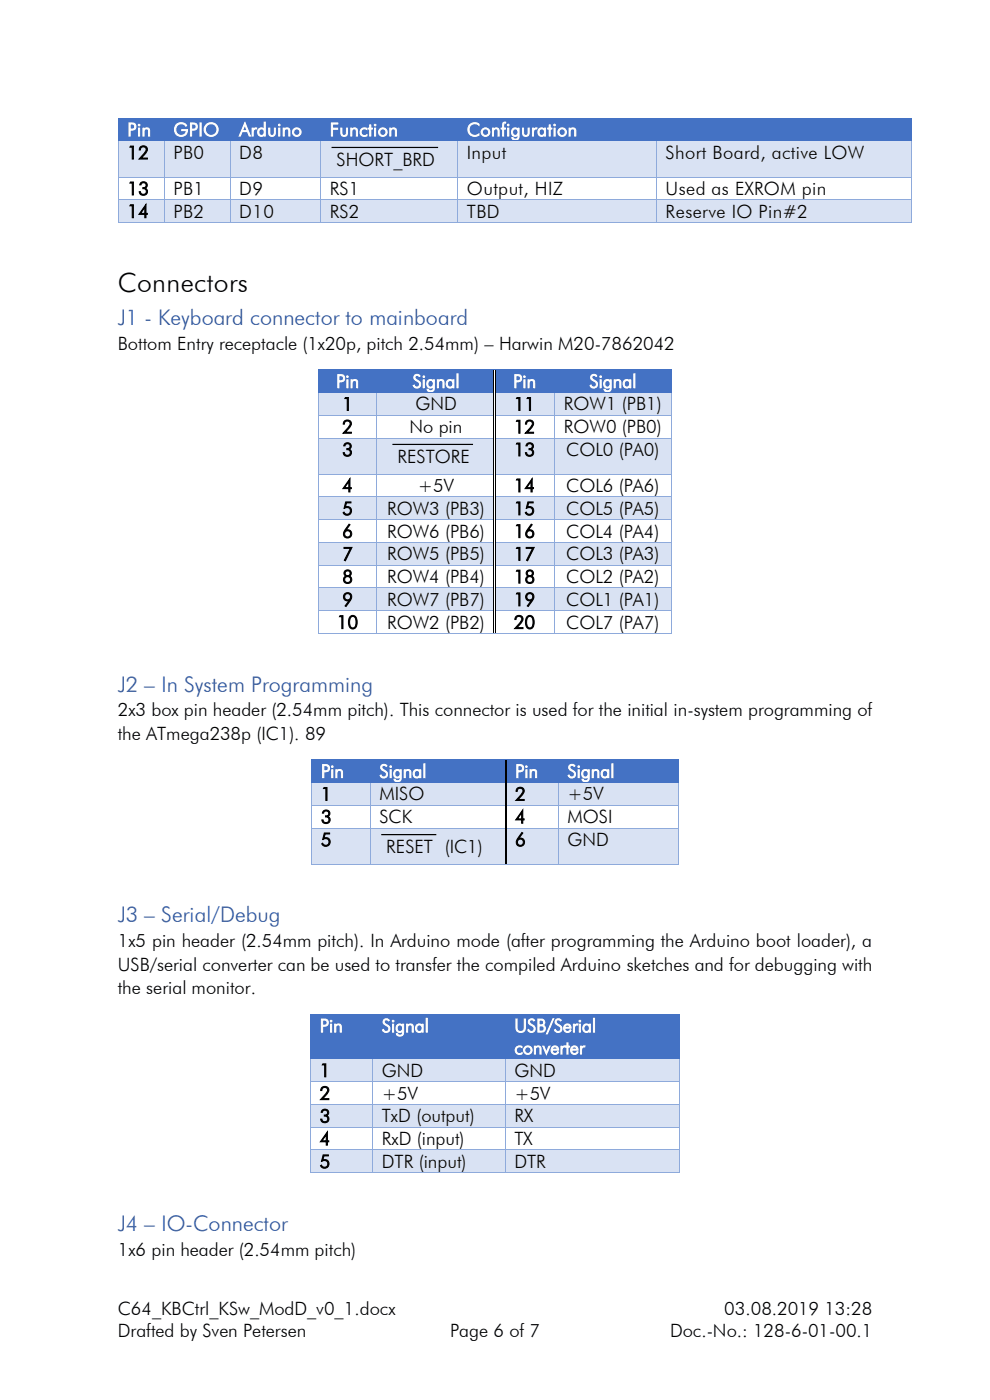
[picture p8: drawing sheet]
<svg xmlns="http://www.w3.org/2000/svg" width="210mm" height="297mm" viewBox="0 0 210 297" stroke-linecap="round" stroke-linejoin="round" font-family="sans-serif">
<defs><g id="words">
<text font-size="5.6" x="25" y="62">Connectors</text>
<g font-size="4.6" fill="#2f5496">
<text x="25" y="69">J1 - Keyboard connector to mainboard</text>
<text x="25" y="146.7">J2 – In System Programming</text>
<text x="25" y="195.6">J3 – Serial/Debug</text>
<text x="25" y="261.1">J4 – IO-Connector</text>
</g>
<g font-size="3.9" fill="#fff">
<text x="27" y="28.9">Pin</text>
<text x="36.8" y="28.9">GPIO</text>
<text x="50.8" y="28.9">Arduino</text>
<text x="70" y="28.9">Function</text>
<text x="99" y="28.9">Configuration</text>
<text x="71.3" y="82.3">Pin</text>
<text x="87.5" y="82.3">Signal</text>
<text x="108.9" y="82.3">Pin</text>
<text x="125" y="82.3">Signal</text>
<text x="68.1" y="165">Pin</text>
<text x="80.5" y="165">Signal</text>
<text x="109.3" y="165">Pin</text>
<text x="120.4" y="165">Signal</text>
<text x="67.8" y="219">Pin</text>
<text x="81" y="219">Signal</text>
<text x="109.1" y="219">USB/Serial</text>
<text x="109.1" y="223.6">converter</text>
</g>
<g font-size="3.9">
<text x="27" y="33.7">12</text>
<text x="36.8" y="33.7">PB0</text>
<text x="50.8" y="33.7">D8</text>
<text x="71.4" y="35.1">SHORT_BRD</text>
<text x="99" y="33.7">Input</text>
<text x="141.2" y="33.7">Short Board, active LOW</text>
<text x="27" y="41.4">13</text>
<text x="36.8" y="41.4">PB1</text>
<text x="50.8" y="41.4">D9</text>
<text x="70" y="41.4">RS1</text>
<text x="99" y="41.4">Output, HIZ</text>
<text x="141.2" y="41.4">Used as EXROM pin</text>
<text x="27" y="46.2">14</text>
<text x="36.8" y="46.2">PB2</text>
<text x="50.8" y="46.2">D10</text>
<text x="70" y="46.2">RS2</text>
<text x="99" y="46.2">TBD</text>
<text x="141.2" y="46.2">Reserve IO Pin#2</text>
<text x="25" y="74.2">Bottom Entry receptacle (1x20p, pitch 2.54mm) – Harwin M20-7862042</text>
<text x="72.6" y="87.1">1</text>
<text x="88.1" y="87.1">GND</text>
<text x="109" y="87.1">11</text>
<text x="119.6" y="87.1">ROW1 (PB1)</text>
<text x="72.6" y="91.9">2</text>
<text x="86.9" y="91.9">No pin</text>
<text x="109" y="91.9">12</text>
<text x="119.6" y="91.9">ROW0 (PB0)</text>
<text x="72.6" y="96.7">3</text>
<text x="84.3" y="98.1">RESTORE</text>
<text x="109" y="96.7">13</text>
<text x="120.1" y="96.7">COL0 (PA0)</text>
<text x="72.6" y="104.4">4</text>
<text x="88.7" y="104.4">+5V</text>
<text x="109" y="104.4">14</text>
<text x="120.1" y="104.4">COL6 (PA6)</text>
<text x="72.6" y="109.2">5</text>
<text x="82.1" y="109.2">ROW3 (PB3)</text>
<text x="109" y="109.2">15</text>
<text x="120.1" y="109.2">COL5 (PA5)</text>
<text x="72.6" y="114.1">6</text>
<text x="72.6" y="118.9">7</text>
<text x="82.1" y="114.1">ROW6 (PB6)</text>
<text x="82.1" y="118.9">ROW5 (PB5)</text>
<text x="109" y="114.1">16</text>
<text x="109" y="118.9">17</text>
<text x="120.1" y="114.1">COL4 (PA4)</text>
<text x="120.1" y="118.9">COL3 (PA3)</text>
<text x="72.6" y="123.7">8</text>
<text x="82.1" y="123.7">ROW4 (PB4)</text>
<text x="109" y="123.7">18</text>
<text x="120.1" y="123.7">COL2 (PA2)</text>
<text x="72.6" y="128.5">9</text>
<text x="82.1" y="128.5">ROW7 (PB7)</text>
<text x="109" y="128.5">19</text>
<text x="120.1" y="128.5">COL1 (PA1)</text>
<text x="71.5" y="133.4">10</text>
<text x="82.1" y="133.4">ROW2 (PB2)</text>
<text x="109" y="133.4">20</text>
<text x="120.1" y="133.4">COL7 (PA7)</text>
<text x="25" y="152">2x3 box pin header (2.54mm pitch). This connector is used for the initial in-system programming of</text>
<text x="25" y="157">the ATmega238p (IC1). 89</text>
<text x="68.1" y="169.8">1</text>
<text x="80.5" y="169.8">MISO</text>
<text x="109.3" y="169.8">2</text>
<text x="120.4" y="169.8">+5V</text>
<text x="68.1" y="174.6">3</text>
<text x="68.1" y="179.5">5</text>
<text x="80.5" y="174.6">SCK</text>
<text x="109.3" y="174.6">4</text>
<text x="109.3" y="179.5">6</text>
<text x="120.4" y="174.6">MOSI</text>
<text x="120.4" y="179.5">GND</text>
<text x="81.9" y="180.9">RESET (IC1)</text>
<text x="25" y="200.9">1x5 pin header (2.54mm pitch). In Arduino mode (after programming the Arduino boot loader), a</text>
<text x="25" y="205.9">USB/serial converter can be used to transfer the compiled Arduino sketches and for debugging with</text>
<text x="25" y="211">the serial monitor.</text>
<text x="67.8" y="228.5">1</text>
<text x="67.8" y="233.3">2</text>
<text x="81" y="228.5">GND</text>
<text x="81" y="233.3">+5V</text>
<text x="109.1" y="228.5">GND</text>
<text x="109.1" y="233.3">+5V</text>
<text x="67.8" y="238.1">3</text>
<text x="81" y="238.1">TxD (output)</text>
<text x="109.1" y="238.1">RX</text>
<text x="67.8" y="242.9">4</text>
<text x="81" y="242.9">RxD (input)</text>
<text x="109.1" y="242.9">TX</text>
<text x="67.8" y="247.8">5</text>
<text x="81" y="247.8">DTR (input)</text>
<text x="109.1" y="247.8">DTR</text>
<text x="25" y="266.4">1x6 pin header (2.54mm pitch)</text>
<text x="25" y="279">C64_KBCtrl_KSw_ModD_v0_1.docx</text>
<text x="153.7" y="279">03.08.2019 13:28</text>
<text x="25" y="283.6">Drafted by Sven Petersen</text>
<text x="95.5" y="283.6">Page 6 of 7</text>
<text x="142.1" y="283.6">Doc.-No.: 128-6-01-00.1</text>
</g>
</g></defs>
<g fill="#4472c4">
<path d="M25.2 25.2h9.7v4.6h-9.7z" fill-rule="evenodd"/>
<path d="M27 25.2h6v4.6h-6z" fill-rule="evenodd"/>
<path d="M34.9 25.2h14v4.6h-14z" fill-rule="evenodd"/>
<path d="M36.8 25.2h10.2v4.6h-10.2z" fill-rule="evenodd"/>
<path d="M48.9 25.2h19.1v4.6h-19.1z" fill-rule="evenodd"/>
<path d="M50.8 25.2h15.3v4.6h-15.3z" fill-rule="evenodd"/>
<path d="M68 25.2h29.1v4.6h-29.1z" fill-rule="evenodd"/>
<path d="M70 25.2h25.2v4.6h-25.2z" fill-rule="evenodd"/>
<path d="M97.1 25.2h42.2v4.6h-42.2z" fill-rule="evenodd"/>
<path d="M99 25.2h38.4v4.6h-38.4z" fill-rule="evenodd"/>
<path d="M139.3 25.2h53.9v4.6h-53.9z" fill-rule="evenodd"/>
<path d="M141.2 25.2h50.2v4.6h-50.2z" fill-rule="evenodd"/>
<path d="M25 25h.2v.1h-.2z" fill-rule="evenodd"/>
<path d="M25 25h.2v.1h-.2z" fill-rule="evenodd"/>
</g>
<path d="M25.2 25.1h9.7" fill="none" stroke="#4472c4" stroke-width=".21"/>
<path d="M34.9 25h.2v.1h-.2z" fill-rule="evenodd" fill="#4472c4"/>
<path d="M35.1 25.1h13.7" fill="none" stroke="#4472c4" stroke-width=".21"/>
<path d="M48.8 25h.2v.1h-.2z" fill-rule="evenodd" fill="#4472c4"/>
<path d="M49 25.1h19" fill="none" stroke="#4472c4" stroke-width=".21"/>
<path d="M68 25h.2v.1h-.2z" fill-rule="evenodd" fill="#4472c4"/>
<path d="M68.2 25.1h28.9" fill="none" stroke="#4472c4" stroke-width=".21"/>
<path d="M97.1 25h.2v.1h-.2z" fill-rule="evenodd" fill="#4472c4"/>
<path d="M97.3 25.1h42" fill="none" stroke="#4472c4" stroke-width=".21"/>
<path d="M139.3 25h.2v.1h-.2z" fill-rule="evenodd" fill="#4472c4"/>
<path d="M139.5 25.1h53.7" fill="none" stroke="#4472c4" stroke-width=".21"/>
<g fill="#4472c4">
<path d="M193.2 25h.2v.1h-.2z" fill-rule="evenodd"/>
<path d="M193.2 25h.2v.1h-.2z" fill-rule="evenodd"/>
</g>
<path d="M25.1 25.1v4.7M193.3 25.1v4.7" fill="none" stroke="#4472c4" stroke-width=".21"/>
<g fill="#d9e2f3">
<path d="M25.2 30h9.6v7.5h-9.6z" fill-rule="evenodd"/>
<path d="M27 30h6v4.7h-6z" fill-rule="evenodd"/>
<path d="M35 30h13.8v7.5h-13.8z" fill-rule="evenodd"/>
<path d="M36.8 30h10.2v4.7h-10.2z" fill-rule="evenodd"/>
<path d="M48.9 30h19.1v7.5h-19.1z" fill-rule="evenodd"/>
<path d="M50.8 30h15.3v4.7h-15.3z" fill-rule="evenodd"/>
<path d="M68.1 30h28.9v7.5h-28.9z" fill-rule="evenodd"/>
<path d="M70 30h25.2v7.5h-25.2z" fill-rule="evenodd"/>
</g>
<path d="M70.3 31.3h22.6" fill="none" stroke="#000" stroke-width=".25"/>
<g fill="#d9e2f3">
<path d="M97.2 30h42v7.5h-42z" fill-rule="evenodd"/>
<path d="M99 30h38.4v4.7h-38.4z" fill-rule="evenodd"/>
<path d="M139.4 30h53.8v7.5h-53.8z" fill-rule="evenodd"/>
<path d="M141.2 30h50.2v4.7h-50.2z" fill-rule="evenodd"/>
</g>
<path d="M25 29.8h.2v.2h-.2z" fill-rule="evenodd" fill="#4472c4"/>
<path d="M25.2 29.9h9.6" fill="none" stroke="#4472c4" stroke-width=".21"/>
<g fill="#4472c4">
<path d="M34.8 29.8h.2v.2h-.2z" fill-rule="evenodd"/>
<path d="M35 29.8h.1v.2h-.1z" fill-rule="evenodd"/>
</g>
<path d="M35.1 29.9h13.6" fill="none" stroke="#4472c4" stroke-width=".21"/>
<g fill="#4472c4">
<path d="M48.7 29.8h.2v.2h-.2z" fill-rule="evenodd"/>
<path d="M48.9 29.8h.2v.2h-.2z" fill-rule="evenodd"/>
</g>
<path d="M49.1 29.9h18.8" fill="none" stroke="#4472c4" stroke-width=".21"/>
<g fill="#4472c4">
<path d="M67.9 29.8h.2v.2h-.2z" fill-rule="evenodd"/>
<path d="M68.1 29.8h.2v.2h-.2z" fill-rule="evenodd"/>
</g>
<path d="M68.3 29.9h28.7" fill="none" stroke="#4472c4" stroke-width=".21"/>
<g fill="#4472c4">
<path d="M97 29.8h.2v.2h-.2z" fill-rule="evenodd"/>
<path d="M97.2 29.8h.1v.2h-.1z" fill-rule="evenodd"/>
</g>
<path d="M97.3 29.9h41.9" fill="none" stroke="#4472c4" stroke-width=".21"/>
<g fill="#4472c4">
<path d="M139.2 29.8h.2v.2h-.2z" fill-rule="evenodd"/>
<path d="M139.4 29.8h.2v.2h-.2z" fill-rule="evenodd"/>
</g>
<path d="M139.6 29.9h53.6" fill="none" stroke="#4472c4" stroke-width=".21"/>
<path d="M193.2 29.8h.2v.2h-.2z" fill-rule="evenodd" fill="#4472c4"/>
<path d="M25.1 30v7.5M34.9 30v7.5M48.8 30v7.5M68 30v7.5M97.1 30v7.5M139.3 30v7.5M193.3 30v7.5" fill="none" stroke="#8eaadb" stroke-width=".21"/>
<path d="M25 37.5h.2v.1h-.2z" fill-rule="evenodd" fill="#8eaadb"/>
<path d="M25.2 37.6h9.6" fill="none" stroke="#8eaadb" stroke-width=".21"/>
<path d="M34.8 37.5h.2v.1h-.2z" fill-rule="evenodd" fill="#8eaadb"/>
<path d="M35 37.6h13.7" fill="none" stroke="#8eaadb" stroke-width=".21"/>
<path d="M48.7 37.5h.2v.1h-.2z" fill-rule="evenodd" fill="#8eaadb"/>
<path d="M48.9 37.6h19" fill="none" stroke="#8eaadb" stroke-width=".21"/>
<path d="M67.9 37.5h.2v.1h-.2z" fill-rule="evenodd" fill="#8eaadb"/>
<path d="M68.1 37.6h28.9" fill="none" stroke="#8eaadb" stroke-width=".21"/>
<path d="M97 37.5h.2v.1h-.2z" fill-rule="evenodd" fill="#8eaadb"/>
<path d="M97.2 37.6h42" fill="none" stroke="#8eaadb" stroke-width=".21"/>
<path d="M139.2 37.5h.2v.1h-.2z" fill-rule="evenodd" fill="#8eaadb"/>
<path d="M139.4 37.6h53.8" fill="none" stroke="#8eaadb" stroke-width=".21"/>
<path d="M193.2 37.5h.2v.1h-.2z" fill-rule="evenodd" fill="#8eaadb"/>
<path d="M25.1 37.6v4.7M34.9 37.6v4.7M48.8 37.6v4.7M68 37.6v4.7M97.1 37.6v4.7M139.3 37.6v4.7M193.3 37.6v4.7" fill="none" stroke="#8eaadb" stroke-width=".21"/>
<g fill="#d9e2f3">
<path d="M25.2 42.5h9.6v4.6h-9.6z" fill-rule="evenodd"/>
<path d="M27 42.5h6v4.6h-6z" fill-rule="evenodd"/>
<path d="M35 42.5h13.8v4.6h-13.8z" fill-rule="evenodd"/>
<path d="M36.8 42.5h10.2v4.6h-10.2z" fill-rule="evenodd"/>
<path d="M48.9 42.5h19.1v4.6h-19.1z" fill-rule="evenodd"/>
<path d="M50.8 42.5h15.3v4.6h-15.3z" fill-rule="evenodd"/>
<path d="M68.1 42.5h28.9v4.6h-28.9z" fill-rule="evenodd"/>
<path d="M70 42.5h25.2v4.6h-25.2z" fill-rule="evenodd"/>
<path d="M97.2 42.5h42v4.6h-42z" fill-rule="evenodd"/>
<path d="M99 42.5h38.4v4.6h-38.4z" fill-rule="evenodd"/>
<path d="M139.4 42.5h53.8v4.6h-53.8z" fill-rule="evenodd"/>
<path d="M141.2 42.5h50.2v4.6h-50.2z" fill-rule="evenodd"/>
</g>
<path d="M25 42.3h.2v.2h-.2z" fill-rule="evenodd" fill="#8eaadb"/>
<path d="M25.2 42.4h9.6" fill="none" stroke="#8eaadb" stroke-width=".21"/>
<path d="M34.8 42.3h.2v.2h-.2z" fill-rule="evenodd" fill="#8eaadb"/>
<path d="M35 42.4h13.7" fill="none" stroke="#8eaadb" stroke-width=".21"/>
<path d="M48.7 42.3h.2v.2h-.2z" fill-rule="evenodd" fill="#8eaadb"/>
<path d="M48.9 42.4h19" fill="none" stroke="#8eaadb" stroke-width=".21"/>
<path d="M67.9 42.3h.2v.2h-.2z" fill-rule="evenodd" fill="#8eaadb"/>
<path d="M68.1 42.4h28.9" fill="none" stroke="#8eaadb" stroke-width=".21"/>
<path d="M97 42.3h.2v.2h-.2z" fill-rule="evenodd" fill="#8eaadb"/>
<path d="M97.2 42.4h42" fill="none" stroke="#8eaadb" stroke-width=".21"/>
<path d="M139.2 42.3h.2v.2h-.2z" fill-rule="evenodd" fill="#8eaadb"/>
<path d="M139.4 42.4h53.8" fill="none" stroke="#8eaadb" stroke-width=".21"/>
<path d="M193.2 42.3h.2v.2h-.2z" fill-rule="evenodd" fill="#8eaadb"/>
<path d="M25.1 42.5v4.6" fill="none" stroke="#8eaadb" stroke-width=".21"/>
<g fill="#8eaadb">
<path d="M25 47.1h.2v.2h-.2z" fill-rule="evenodd"/>
<path d="M25 47.1h.2v.2h-.2z" fill-rule="evenodd"/>
</g>
<path d="M25.2 47.2h9.6M34.9 42.5v4.6" fill="none" stroke="#8eaadb" stroke-width=".21"/>
<path d="M34.8 47.1h.2v.2h-.2z" fill-rule="evenodd" fill="#8eaadb"/>
<path d="M35 47.2h13.7M48.8 42.5v4.6" fill="none" stroke="#8eaadb" stroke-width=".21"/>
<path d="M48.7 47.1h.2v.2h-.2z" fill-rule="evenodd" fill="#8eaadb"/>
<path d="M48.9 47.2h19M68 42.5v4.6" fill="none" stroke="#8eaadb" stroke-width=".21"/>
<path d="M67.9 47.1h.2v.2h-.2z" fill-rule="evenodd" fill="#8eaadb"/>
<path d="M68.1 47.2h28.9M97.1 42.5v4.6" fill="none" stroke="#8eaadb" stroke-width=".21"/>
<path d="M97 47.1h.2v.2h-.2z" fill-rule="evenodd" fill="#8eaadb"/>
<path d="M97.2 47.2h42M139.3 42.5v4.6" fill="none" stroke="#8eaadb" stroke-width=".21"/>
<path d="M139.2 47.1h.2v.2h-.2z" fill-rule="evenodd" fill="#8eaadb"/>
<path d="M139.4 47.2h53.8M193.3 42.5v4.6" fill="none" stroke="#8eaadb" stroke-width=".21"/>
<g fill="#8eaadb">
<path d="M193.2 47.1h.2v.2h-.2z" fill-rule="evenodd"/>
<path d="M193.2 47.1h.2v.2h-.2z" fill-rule="evenodd"/>
</g>
<g fill="#4472c4">
<path d="M67.7 78.5h12.3v4.7h-12.3z" fill-rule="evenodd"/>
<path d="M69.4 78.5h8.7v4.7h-8.7z" fill-rule="evenodd"/>
<path d="M80 78.5h24.7v4.7h-24.7z" fill-rule="evenodd"/>
<path d="M81.9 78.5h21.2v4.7h-21.2z" fill-rule="evenodd"/>
<path d="M105.3 78.5h12.2v4.7h-12.2z" fill-rule="evenodd"/>
<path d="M106.9 78.5h8.7v4.7h-8.7z" fill-rule="evenodd"/>
<path d="M117.5 78.5h24.9v4.7h-24.9z" fill-rule="evenodd"/>
<path d="M119.4 78.5h21.2v4.7h-21.2z" fill-rule="evenodd"/>
<path d="M67.5 78.4h.1v.1h-.1z" fill-rule="evenodd"/>
<path d="M67.5 78.4h.1v.1h-.1z" fill-rule="evenodd"/>
</g>
<path d="M67.6 78.5h12.3" fill="none" stroke="#4472c4" stroke-width=".21"/>
<path d="M79.9 78.4h.2v.1h-.2z" fill-rule="evenodd" fill="#4472c4"/>
<path d="M80.1 78.5h24.6" fill="none" stroke="#4472c4" stroke-width=".21"/>
<path d="M104.7 78.4h.2v.1h-.2z" fill-rule="evenodd" fill="#4472c4"/>
<path d="M104.9 78.5h12.6" fill="none" stroke="#4472c4" stroke-width=".21"/>
<path d="M117.5 78.4h.2v.1h-.2z" fill-rule="evenodd" fill="#4472c4"/>
<path d="M117.7 78.5h24.7" fill="none" stroke="#4472c4" stroke-width=".21"/>
<g fill="#4472c4">
<path d="M142.4 78.4h.2v.1h-.2z" fill-rule="evenodd"/>
<path d="M142.4 78.4h.2v.1h-.2z" fill-rule="evenodd"/>
</g>
<path d="M67.5 78.5v4.7M142.5 78.5v4.7" fill="none" stroke="#4472c4" stroke-width=".21"/>
<path d="M104.8 78.5v4.7M105.1 78.5v4.7" fill="none" stroke="#000" stroke-width=".21"/>
<g fill="#d9e2f3">
<path d="M67.7 83.4h12.2v4.6h-12.2z" fill-rule="evenodd"/>
<path d="M69.4 83.4h8.7v4.6h-8.7z" fill-rule="evenodd"/>
<path d="M80.1 83.4h24.6v4.6h-24.6z" fill-rule="evenodd"/>
<path d="M81.9 83.4h21.2v4.6h-21.2z" fill-rule="evenodd"/>
<path d="M105.3 83.4h12.2v4.6h-12.2z" fill-rule="evenodd"/>
<path d="M106.9 83.4h8.7v4.6h-8.7z" fill-rule="evenodd"/>
<path d="M117.6 83.4h24.8v4.6h-24.8z" fill-rule="evenodd"/>
<path d="M119.4 83.4h21.2v4.6h-21.2z" fill-rule="evenodd"/>
</g>
<path d="M67.5 83.2h.1v.2h-.1z" fill-rule="evenodd" fill="#4472c4"/>
<path d="M67.6 83.3h12.3" fill="none" stroke="#4472c4" stroke-width=".21"/>
<g fill="#4472c4">
<path d="M79.9 83.2h.1v.2h-.1z" fill-rule="evenodd"/>
<path d="M80 83.2h.2v.2h-.2z" fill-rule="evenodd"/>
</g>
<path d="M80.2 83.3h24.5M105.2 83.3h12.3" fill="none" stroke="#4472c4" stroke-width=".21"/>
<g fill="#000">
<path d="M104.7 83.2h.2v.2h-.2z" fill-rule="evenodd"/>
<path d="M105 83.2h.2v.2h-.2z" fill-rule="evenodd"/>
</g>
<g fill="#4472c4">
<path d="M117.5 83.2h.1v.2h-.1z" fill-rule="evenodd"/>
<path d="M117.6 83.2h.2v.2h-.2z" fill-rule="evenodd"/>
</g>
<path d="M117.8 83.3h24.6" fill="none" stroke="#4472c4" stroke-width=".21"/>
<path d="M142.4 83.2h.2v.2h-.2z" fill-rule="evenodd" fill="#4472c4"/>
<path d="M67.5 83.4v4.6M79.9 83.4v4.6M117.5 83.4v4.6M142.5 83.4v4.6" fill="none" stroke="#8eaadb" stroke-width=".21"/>
<path d="M104.8 83.4v4.6M105.1 83.4v4.6" fill="none" stroke="#000" stroke-width=".21"/>
<path d="M67.5 88h.1v.2h-.1z" fill-rule="evenodd" fill="#8eaadb"/>
<path d="M67.6 88.1h12.3" fill="none" stroke="#8eaadb" stroke-width=".21"/>
<path d="M79.9 88h.1v.2h-.1z" fill-rule="evenodd" fill="#8eaadb"/>
<path d="M80 88.1h24.7M105.2 88.1h12.3" fill="none" stroke="#8eaadb" stroke-width=".21"/>
<g fill="#000">
<path d="M104.7 88h.2v.2h-.2z" fill-rule="evenodd"/>
<path d="M105 88h.2v.2h-.2z" fill-rule="evenodd"/>
</g>
<path d="M117.5 88h.1v.2h-.1z" fill-rule="evenodd" fill="#8eaadb"/>
<path d="M117.6 88.1h24.8" fill="none" stroke="#8eaadb" stroke-width=".21"/>
<path d="M142.4 88h.2v.2h-.2z" fill-rule="evenodd" fill="#8eaadb"/>
<path d="M67.5 88.2v4.6M79.9 88.2v4.6M117.5 88.2v4.6M142.5 88.2v4.6" fill="none" stroke="#8eaadb" stroke-width=".21"/>
<path d="M104.8 88.2v4.6M105.1 88.2v4.6" fill="none" stroke="#000" stroke-width=".21"/>
<g fill="#d9e2f3">
<path d="M67.7 93h12.2v7.5h-12.2z" fill-rule="evenodd"/>
<path d="M69.4 93h8.7v4.7h-8.7z" fill-rule="evenodd"/>
<path d="M80.1 93h24.6v7.5h-24.6z" fill-rule="evenodd"/>
<path d="M81.9 93h21.2v7.5h-21.2z" fill-rule="evenodd"/>
</g>
<path d="M83.2 94.3h17.1" fill="none" stroke="#000" stroke-width=".25"/>
<g fill="#d9e2f3">
<path d="M105.3 93h12.2v7.5h-12.2z" fill-rule="evenodd"/>
<path d="M106.9 93h8.7v4.7h-8.7z" fill-rule="evenodd"/>
<path d="M117.6 93h24.8v7.5h-24.8z" fill-rule="evenodd"/>
<path d="M119.4 93h21.2v4.7h-21.2z" fill-rule="evenodd"/>
</g>
<path d="M67.5 92.8h.1v.2h-.1z" fill-rule="evenodd" fill="#8eaadb"/>
<path d="M67.6 92.9h12.3" fill="none" stroke="#8eaadb" stroke-width=".21"/>
<path d="M79.9 92.8h.1v.2h-.1z" fill-rule="evenodd" fill="#8eaadb"/>
<path d="M80 92.9h24.7M105.2 92.9h12.3" fill="none" stroke="#8eaadb" stroke-width=".21"/>
<g fill="#000">
<path d="M104.7 92.8h.2v.2h-.2z" fill-rule="evenodd"/>
<path d="M105 92.8h.2v.2h-.2z" fill-rule="evenodd"/>
</g>
<path d="M117.5 92.8h.1v.2h-.1z" fill-rule="evenodd" fill="#8eaadb"/>
<path d="M117.6 92.9h24.8" fill="none" stroke="#8eaadb" stroke-width=".21"/>
<path d="M142.4 92.8h.2v.2h-.2z" fill-rule="evenodd" fill="#8eaadb"/>
<path d="M67.5 93v7.5M79.9 93v7.5M117.5 93v7.5M142.5 93v7.5" fill="none" stroke="#8eaadb" stroke-width=".21"/>
<path d="M104.8 93v7.5M105.1 93v7.5" fill="none" stroke="#000" stroke-width=".21"/>
<path d="M67.5 100.5h.1v.1h-.1z" fill-rule="evenodd" fill="#8eaadb"/>
<path d="M67.6 100.6h12.3" fill="none" stroke="#8eaadb" stroke-width=".21"/>
<path d="M79.9 100.5h.1v.1h-.1z" fill-rule="evenodd" fill="#8eaadb"/>
<path d="M80 100.6h24.7M105.2 100.6h12.3" fill="none" stroke="#8eaadb" stroke-width=".21"/>
<g fill="#000">
<path d="M104.7 100.5h.2v.1h-.2z" fill-rule="evenodd"/>
<path d="M105 100.5h.2v.1h-.2z" fill-rule="evenodd"/>
</g>
<path d="M117.5 100.5h.1v.1h-.1z" fill-rule="evenodd" fill="#8eaadb"/>
<path d="M117.6 100.6h24.8" fill="none" stroke="#8eaadb" stroke-width=".21"/>
<path d="M142.4 100.5h.2v.1h-.2z" fill-rule="evenodd" fill="#8eaadb"/>
<path d="M67.5 100.6v4.7M79.9 100.6v4.7M117.5 100.6v4.7M142.5 100.6v4.7" fill="none" stroke="#8eaadb" stroke-width=".21"/>
<path d="M104.8 100.6v4.7M105.1 100.6v4.7" fill="none" stroke="#000" stroke-width=".21"/>
<g fill="#d9e2f3">
<path d="M67.7 105.5h12.2v4.7h-12.2z" fill-rule="evenodd"/>
<path d="M69.4 105.5h8.7v4.7h-8.7z" fill-rule="evenodd"/>
<path d="M80.1 105.5h24.6v4.7h-24.6z" fill-rule="evenodd"/>
<path d="M81.9 105.5h21.2v4.7h-21.2z" fill-rule="evenodd"/>
<path d="M105.3 105.5h12.2v4.7h-12.2z" fill-rule="evenodd"/>
<path d="M106.9 105.5h8.7v4.7h-8.7z" fill-rule="evenodd"/>
<path d="M117.6 105.5h24.8v4.7h-24.8z" fill-rule="evenodd"/>
<path d="M119.4 105.5h21.2v4.7h-21.2z" fill-rule="evenodd"/>
</g>
<path d="M67.5 105.3h.1v.2h-.1z" fill-rule="evenodd" fill="#8eaadb"/>
<path d="M67.6 105.4h12.3" fill="none" stroke="#8eaadb" stroke-width=".21"/>
<path d="M79.9 105.3h.1v.2h-.1z" fill-rule="evenodd" fill="#8eaadb"/>
<path d="M80 105.4h24.7M105.2 105.4h12.3" fill="none" stroke="#8eaadb" stroke-width=".21"/>
<g fill="#000">
<path d="M104.7 105.3h.2v.2h-.2z" fill-rule="evenodd"/>
<path d="M105 105.3h.2v.2h-.2z" fill-rule="evenodd"/>
</g>
<path d="M117.5 105.3h.1v.2h-.1z" fill-rule="evenodd" fill="#8eaadb"/>
<path d="M117.6 105.4h24.8" fill="none" stroke="#8eaadb" stroke-width=".21"/>
<path d="M142.4 105.3h.2v.2h-.2z" fill-rule="evenodd" fill="#8eaadb"/>
<path d="M67.5 105.5v4.7M79.9 105.5v4.7M117.5 105.5v4.7M142.5 105.5v4.7" fill="none" stroke="#8eaadb" stroke-width=".21"/>
<path d="M104.8 105.5v4.7M105.1 105.5v4.7" fill="none" stroke="#000" stroke-width=".21"/>
<path d="M67.5 110.2h.1v.1h-.1z" fill-rule="evenodd" fill="#8eaadb"/>
<path d="M67.6 110.3h12.3" fill="none" stroke="#8eaadb" stroke-width=".21"/>
<path d="M79.9 110.2h.1v.1h-.1z" fill-rule="evenodd" fill="#8eaadb"/>
<path d="M80 110.3h24.7M105.2 110.3h12.3" fill="none" stroke="#8eaadb" stroke-width=".21"/>
<g fill="#000">
<path d="M104.7 110.2h.2v.1h-.2z" fill-rule="evenodd"/>
<path d="M105 110.2h.2v.1h-.2z" fill-rule="evenodd"/>
</g>
<path d="M117.5 110.2h.1v.1h-.1z" fill-rule="evenodd" fill="#8eaadb"/>
<path d="M117.6 110.3h24.8" fill="none" stroke="#8eaadb" stroke-width=".21"/>
<path d="M142.4 110.2h.2v.1h-.2z" fill-rule="evenodd" fill="#8eaadb"/>
<path d="M67.5 110.3v4.7M79.9 110.3v4.7M117.5 110.3v4.7M142.5 110.3v4.7" fill="none" stroke="#8eaadb" stroke-width=".21"/>
<path d="M104.8 110.3v4.7M105.1 110.3v4.7" fill="none" stroke="#000" stroke-width=".21"/>
<g fill="#d9e2f3">
<path d="M67.7 115.2h12.2v4.6h-12.2z" fill-rule="evenodd"/>
<path d="M69.4 115.2h8.7v4.6h-8.7z" fill-rule="evenodd"/>
<path d="M80.1 115.2h24.6v4.6h-24.6z" fill-rule="evenodd"/>
<path d="M81.9 115.2h21.2v4.6h-21.2z" fill-rule="evenodd"/>
<path d="M105.3 115.2h12.2v4.6h-12.2z" fill-rule="evenodd"/>
<path d="M106.9 115.2h8.7v4.6h-8.7z" fill-rule="evenodd"/>
<path d="M117.6 115.2h24.8v4.6h-24.8z" fill-rule="evenodd"/>
<path d="M119.4 115.2h21.2v4.6h-21.2z" fill-rule="evenodd"/>
</g>
<path d="M67.5 115h.1v.2h-.1z" fill-rule="evenodd" fill="#8eaadb"/>
<path d="M67.6 115.1h12.3" fill="none" stroke="#8eaadb" stroke-width=".21"/>
<path d="M79.9 115h.1v.2h-.1z" fill-rule="evenodd" fill="#8eaadb"/>
<path d="M80 115.1h24.7M105.2 115.1h12.3" fill="none" stroke="#8eaadb" stroke-width=".21"/>
<g fill="#000">
<path d="M104.7 115h.2v.2h-.2z" fill-rule="evenodd"/>
<path d="M105 115h.2v.2h-.2z" fill-rule="evenodd"/>
</g>
<path d="M117.5 115h.1v.2h-.1z" fill-rule="evenodd" fill="#8eaadb"/>
<path d="M117.6 115.1h24.8" fill="none" stroke="#8eaadb" stroke-width=".21"/>
<path d="M142.4 115h.2v.2h-.2z" fill-rule="evenodd" fill="#8eaadb"/>
<path d="M67.5 115.2v4.6M79.9 115.2v4.6M117.5 115.2v4.6M142.5 115.2v4.6" fill="none" stroke="#8eaadb" stroke-width=".21"/>
<path d="M104.8 115.2v4.6M105.1 115.2v4.6" fill="none" stroke="#000" stroke-width=".21"/>
<path d="M67.5 119.8h.1v.2h-.1z" fill-rule="evenodd" fill="#8eaadb"/>
<path d="M67.6 119.9h12.3" fill="none" stroke="#8eaadb" stroke-width=".21"/>
<path d="M79.9 119.8h.1v.2h-.1z" fill-rule="evenodd" fill="#8eaadb"/>
<path d="M80 119.9h24.7M105.2 119.9h12.3" fill="none" stroke="#8eaadb" stroke-width=".21"/>
<g fill="#000">
<path d="M104.7 119.8h.2v.2h-.2z" fill-rule="evenodd"/>
<path d="M105 119.8h.2v.2h-.2z" fill-rule="evenodd"/>
</g>
<path d="M117.5 119.8h.1v.2h-.1z" fill-rule="evenodd" fill="#8eaadb"/>
<path d="M117.6 119.9h24.8" fill="none" stroke="#8eaadb" stroke-width=".21"/>
<path d="M142.4 119.8h.2v.2h-.2z" fill-rule="evenodd" fill="#8eaadb"/>
<path d="M67.5 120v4.6M79.9 120v4.6M117.5 120v4.6M142.5 120v4.6" fill="none" stroke="#8eaadb" stroke-width=".21"/>
<path d="M104.8 120v4.6M105.1 120v4.6" fill="none" stroke="#000" stroke-width=".21"/>
<g fill="#d9e2f3">
<path d="M67.7 124.8h12.2v4.7h-12.2z" fill-rule="evenodd"/>
<path d="M69.4 124.8h8.7v4.7h-8.7z" fill-rule="evenodd"/>
<path d="M80.1 124.8h24.6v4.7h-24.6z" fill-rule="evenodd"/>
<path d="M81.9 124.8h21.2v4.7h-21.2z" fill-rule="evenodd"/>
<path d="M105.3 124.8h12.2v4.7h-12.2z" fill-rule="evenodd"/>
<path d="M106.9 124.8h8.7v4.7h-8.7z" fill-rule="evenodd"/>
<path d="M117.6 124.8h24.8v4.7h-24.8z" fill-rule="evenodd"/>
<path d="M119.4 124.8h21.2v4.7h-21.2z" fill-rule="evenodd"/>
</g>
<path d="M67.5 124.6h.1v.2h-.1z" fill-rule="evenodd" fill="#8eaadb"/>
<path d="M67.6 124.7h12.3" fill="none" stroke="#8eaadb" stroke-width=".21"/>
<path d="M79.9 124.6h.1v.2h-.1z" fill-rule="evenodd" fill="#8eaadb"/>
<path d="M80 124.7h24.7M105.2 124.7h12.3" fill="none" stroke="#8eaadb" stroke-width=".21"/>
<g fill="#000">
<path d="M104.7 124.6h.2v.2h-.2z" fill-rule="evenodd"/>
<path d="M105 124.6h.2v.2h-.2z" fill-rule="evenodd"/>
</g>
<path d="M117.5 124.6h.1v.2h-.1z" fill-rule="evenodd" fill="#8eaadb"/>
<path d="M117.6 124.7h24.8" fill="none" stroke="#8eaadb" stroke-width=".21"/>
<path d="M142.4 124.6h.2v.2h-.2z" fill-rule="evenodd" fill="#8eaadb"/>
<path d="M67.5 124.8v4.7M79.9 124.8v4.7M117.5 124.8v4.7M142.5 124.8v4.7" fill="none" stroke="#8eaadb" stroke-width=".21"/>
<path d="M104.8 124.8v4.7M105.1 124.8v4.7" fill="none" stroke="#000" stroke-width=".21"/>
<path d="M67.5 129.5h.1v.1h-.1z" fill-rule="evenodd" fill="#8eaadb"/>
<path d="M67.6 129.6h12.3" fill="none" stroke="#8eaadb" stroke-width=".21"/>
<path d="M79.9 129.5h.1v.1h-.1z" fill-rule="evenodd" fill="#8eaadb"/>
<path d="M80 129.6h24.7M105.2 129.6h12.3" fill="none" stroke="#8eaadb" stroke-width=".21"/>
<g fill="#000">
<path d="M104.7 129.5h.2v.1h-.2z" fill-rule="evenodd"/>
<path d="M105 129.5h.2v.1h-.2z" fill-rule="evenodd"/>
</g>
<path d="M117.5 129.5h.1v.1h-.1z" fill-rule="evenodd" fill="#8eaadb"/>
<path d="M117.6 129.6h24.8" fill="none" stroke="#8eaadb" stroke-width=".21"/>
<path d="M142.4 129.5h.2v.1h-.2z" fill-rule="evenodd" fill="#8eaadb"/>
<path d="M67.5 129.6v4.7" fill="none" stroke="#8eaadb" stroke-width=".21"/>
<g fill="#8eaadb">
<path d="M67.5 134.3h.1v.2h-.1z" fill-rule="evenodd"/>
<path d="M67.5 134.3h.1v.2h-.1z" fill-rule="evenodd"/>
</g>
<path d="M67.6 134.4h12.3M79.9 129.6v4.7" fill="none" stroke="#8eaadb" stroke-width=".21"/>
<path d="M79.9 134.3h.1v.2h-.1z" fill-rule="evenodd" fill="#8eaadb"/>
<path d="M80 134.4h24.7" fill="none" stroke="#8eaadb" stroke-width=".21"/>
<path d="M104.8 129.6v4.7M105.1 129.6v4.7" fill="none" stroke="#000" stroke-width=".21"/>
<path d="M104.7 134.3h.2v.2h-.2z" fill-rule="evenodd" fill="#8eaadb"/>
<path d="M104.9 134.4h12.6M117.5 129.6v4.7" fill="none" stroke="#8eaadb" stroke-width=".21"/>
<path d="M117.5 134.3h.1v.2h-.1z" fill-rule="evenodd" fill="#8eaadb"/>
<path d="M117.6 134.4h24.8M142.5 129.6v4.7" fill="none" stroke="#8eaadb" stroke-width=".21"/>
<g fill="#8eaadb">
<path d="M142.4 134.3h.2v.2h-.2z" fill-rule="evenodd"/>
<path d="M142.4 134.3h.2v.2h-.2z" fill-rule="evenodd"/>
</g>
<g fill="#4472c4">
<path d="M66.3 161.3h12.3v4.6h-12.3z" fill-rule="evenodd"/>
<path d="M68.1 161.3h8.6v4.6h-8.6z" fill-rule="evenodd"/>
<path d="M78.6 161.3h28.5v4.6h-28.5z" fill-rule="evenodd"/>
<path d="M80.5 161.3h25v4.6h-25z" fill-rule="evenodd"/>
<path d="M107.6 161.3h10.9v4.6h-10.9z" fill-rule="evenodd"/>
<path d="M109.3 161.3h7.3v4.6h-7.3z" fill-rule="evenodd"/>
<path d="M118.5 161.3h25.3v4.6h-25.3z" fill-rule="evenodd"/>
<path d="M120.4 161.3h21.6v4.6h-21.6z" fill-rule="evenodd"/>
<path d="M66.1 161.1h.2v.2h-.2z" fill-rule="evenodd"/>
<path d="M66.1 161.1h.2v.2h-.2z" fill-rule="evenodd"/>
</g>
<path d="M66.3 161.2h12.3" fill="none" stroke="#4472c4" stroke-width=".21"/>
<path d="M78.6 161.1h.2v.2h-.2z" fill-rule="evenodd" fill="#4472c4"/>
<path d="M78.8 161.2h28.3" fill="none" stroke="#4472c4" stroke-width=".21"/>
<path d="M107.1 161.1h.2v.2h-.2z" fill-rule="evenodd" fill="#4472c4"/>
<path d="M107.3 161.2h11.2" fill="none" stroke="#4472c4" stroke-width=".21"/>
<path d="M118.5 161.1h.2v.2h-.2z" fill-rule="evenodd" fill="#4472c4"/>
<path d="M118.7 161.2h25.1" fill="none" stroke="#4472c4" stroke-width=".21"/>
<g fill="#4472c4">
<path d="M143.8 161.1h.2v.2h-.2z" fill-rule="evenodd"/>
<path d="M143.8 161.1h.2v.2h-.2z" fill-rule="evenodd"/>
</g>
<path d="M66.2 161.3v4.6M143.9 161.3v4.6" fill="none" stroke="#4472c4" stroke-width=".21"/>
<path d="M107.2 161.3v4.6M107.5 161.3v4.6" fill="none" stroke="#000" stroke-width=".21"/>
<g fill="#d9e2f3">
<path d="M66.3 166.1h12.2v4.7h-12.2z" fill-rule="evenodd"/>
<path d="M68.1 166.1h8.6v4.7h-8.6z" fill-rule="evenodd"/>
<path d="M78.7 166.1h28.4v4.7h-28.4z" fill-rule="evenodd"/>
<path d="M80.5 166.1h25v4.7h-25z" fill-rule="evenodd"/>
<path d="M107.6 166.1h10.8v4.7h-10.8z" fill-rule="evenodd"/>
<path d="M109.3 166.1h7.3v4.7h-7.3z" fill-rule="evenodd"/>
<path d="M118.6 166.1h25.2v4.7h-25.2z" fill-rule="evenodd"/>
<path d="M120.4 166.1h21.6v4.7h-21.6z" fill-rule="evenodd"/>
</g>
<path d="M66.1 165.9h.2v.2h-.2z" fill-rule="evenodd" fill="#4472c4"/>
<path d="M66.3 166h12.2" fill="none" stroke="#4472c4" stroke-width=".21"/>
<g fill="#4472c4">
<path d="M78.5 165.9h.2v.2h-.2z" fill-rule="evenodd"/>
<path d="M78.7 165.9h.1v.2h-.1z" fill-rule="evenodd"/>
</g>
<path d="M78.8 166h28.3M107.6 166h10.8" fill="none" stroke="#4472c4" stroke-width=".21"/>
<g fill="#000">
<path d="M107.1 165.9h.2v.2h-.2z" fill-rule="evenodd"/>
<path d="M107.5 165.9h.1v.2h-.1z" fill-rule="evenodd"/>
</g>
<g fill="#4472c4">
<path d="M118.4 165.9h.2v.2h-.2z" fill-rule="evenodd"/>
<path d="M118.6 165.9h.2v.2h-.2z" fill-rule="evenodd"/>
</g>
<path d="M118.8 166h25" fill="none" stroke="#4472c4" stroke-width=".21"/>
<path d="M143.8 165.9h.2v.2h-.2z" fill-rule="evenodd" fill="#4472c4"/>
<path d="M66.2 166.1v4.7M78.6 166.1v4.7M118.5 166.1v4.7M143.9 166.1v4.7" fill="none" stroke="#8eaadb" stroke-width=".21"/>
<path d="M107.2 166.1v4.7M107.5 166.1v4.7" fill="none" stroke="#000" stroke-width=".21"/>
<path d="M66.1 170.8h.2v.1h-.2z" fill-rule="evenodd" fill="#8eaadb"/>
<path d="M66.3 170.8h12.2" fill="none" stroke="#8eaadb" stroke-width=".21"/>
<path d="M78.5 170.8h.2v.1h-.2z" fill-rule="evenodd" fill="#8eaadb"/>
<path d="M78.7 170.8h28.4M107.6 170.8h10.8" fill="none" stroke="#8eaadb" stroke-width=".21"/>
<g fill="#000">
<path d="M107.1 170.8h.2v.1h-.2z" fill-rule="evenodd"/>
<path d="M107.5 170.8h.1v.1h-.1z" fill-rule="evenodd"/>
</g>
<path d="M118.4 170.8h.2v.1h-.2z" fill-rule="evenodd" fill="#8eaadb"/>
<path d="M118.6 170.8h25.2" fill="none" stroke="#8eaadb" stroke-width=".21"/>
<path d="M143.8 170.8h.2v.1h-.2z" fill-rule="evenodd" fill="#8eaadb"/>
<path d="M66.2 170.9v4.7M78.6 170.9v4.7M118.5 170.9v4.7M143.9 170.9v4.7" fill="none" stroke="#8eaadb" stroke-width=".21"/>
<path d="M107.2 170.9v4.7M107.5 170.9v4.7" fill="none" stroke="#000" stroke-width=".21"/>
<g fill="#d9e2f3">
<path d="M66.3 175.8h12.2v7.4h-12.2z" fill-rule="evenodd"/>
<path d="M68.1 175.8h8.6v4.6h-8.6z" fill-rule="evenodd"/>
<path d="M78.7 175.8h28.4v7.4h-28.4z" fill-rule="evenodd"/>
<path d="M80.5 175.8h25v7.4h-25z" fill-rule="evenodd"/>
</g>
<path d="M80.9 177.1h11.7" fill="none" stroke="#000" stroke-width=".25"/>
<g fill="#d9e2f3">
<path d="M107.6 175.8h10.8v7.4h-10.8z" fill-rule="evenodd"/>
<path d="M109.3 175.8h7.3v4.6h-7.3z" fill-rule="evenodd"/>
<path d="M118.6 175.8h25.2v7.4h-25.2z" fill-rule="evenodd"/>
<path d="M120.4 175.8h21.6v4.6h-21.6z" fill-rule="evenodd"/>
</g>
<path d="M66.1 175.6h.2v.2h-.2z" fill-rule="evenodd" fill="#8eaadb"/>
<path d="M66.3 175.7h12.2" fill="none" stroke="#8eaadb" stroke-width=".21"/>
<path d="M78.5 175.6h.2v.2h-.2z" fill-rule="evenodd" fill="#8eaadb"/>
<path d="M78.7 175.7h28.4M107.6 175.7h10.8" fill="none" stroke="#8eaadb" stroke-width=".21"/>
<g fill="#000">
<path d="M107.1 175.6h.2v.2h-.2z" fill-rule="evenodd"/>
<path d="M107.5 175.6h.1v.2h-.1z" fill-rule="evenodd"/>
</g>
<path d="M118.4 175.6h.2v.2h-.2z" fill-rule="evenodd" fill="#8eaadb"/>
<path d="M118.6 175.7h25.2" fill="none" stroke="#8eaadb" stroke-width=".21"/>
<path d="M143.8 175.6h.2v.2h-.2z" fill-rule="evenodd" fill="#8eaadb"/>
<path d="M66.2 175.7v7.5" fill="none" stroke="#8eaadb" stroke-width=".21"/>
<g fill="#8eaadb">
<path d="M66.1 183.2h.2v.2h-.2z" fill-rule="evenodd"/>
<path d="M66.1 183.2h.2v.2h-.2z" fill-rule="evenodd"/>
</g>
<path d="M78.6 175.7v7.5M66.3 183.3h12.2" fill="none" stroke="#8eaadb" stroke-width=".21"/>
<path d="M78.5 183.2h.2v.2h-.2z" fill-rule="evenodd" fill="#8eaadb"/>
<path d="M78.7 183.3h28.4" fill="none" stroke="#8eaadb" stroke-width=".21"/>
<path d="M107.2 175.7v7.5M107.5 175.7v7.5" fill="none" stroke="#000" stroke-width=".21"/>
<path d="M107.1 183.2h.2v.2h-.2z" fill-rule="evenodd" fill="#8eaadb"/>
<path d="M118.5 175.7v7.5M107.3 183.3h11.1" fill="none" stroke="#8eaadb" stroke-width=".21"/>
<path d="M118.4 183.2h.2v.2h-.2z" fill-rule="evenodd" fill="#8eaadb"/>
<path d="M143.9 175.7v7.5M118.6 183.3h25.2" fill="none" stroke="#8eaadb" stroke-width=".21"/>
<g fill="#8eaadb">
<path d="M143.8 183.2h.2v.2h-.2z" fill-rule="evenodd"/>
<path d="M143.8 183.2h.2v.2h-.2z" fill-rule="evenodd"/>
</g>
<g fill="#4472c4">
<path d="M66 215.2h13.1v9.4h-13.1z" fill-rule="evenodd"/>
<path d="M67.8 215.2h9.4v4.7h-9.4z" fill-rule="evenodd"/>
<path d="M79.1 215.2h28.1v9.4h-28.1z" fill-rule="evenodd"/>
<path d="M81 215.2h24.3v4.7h-24.3z" fill-rule="evenodd"/>
<path d="M107.2 215.2h36.8v9.4h-36.8z" fill-rule="evenodd"/>
<path d="M109.1 215.2h33.1v4.7h-33.1z" fill-rule="evenodd"/>
<path d="M109.1 219.9h33.1v4.7h-33.1z" fill-rule="evenodd"/>
<path d="M65.8 215.1h.2v.1h-.2z" fill-rule="evenodd"/>
<path d="M65.8 215.1h.2v.1h-.2z" fill-rule="evenodd"/>
</g>
<path d="M66 215.2h13.1" fill="none" stroke="#4472c4" stroke-width=".21"/>
<path d="M79.1 215.1h.2v.1h-.2z" fill-rule="evenodd" fill="#4472c4"/>
<path d="M79.3 215.2h27.9" fill="none" stroke="#4472c4" stroke-width=".21"/>
<path d="M107.2 215.1h.2v.1h-.2z" fill-rule="evenodd" fill="#4472c4"/>
<path d="M107.4 215.2h36.6" fill="none" stroke="#4472c4" stroke-width=".21"/>
<g fill="#4472c4">
<path d="M144 215.1h.2v.1h-.2z" fill-rule="evenodd"/>
<path d="M144 215.1h.2v.1h-.2z" fill-rule="evenodd"/>
</g>
<path d="M65.9 215.2v9.4M144.1 215.2v9.4" fill="none" stroke="#4472c4" stroke-width=".21"/>
<g fill="#d9e2f3">
<path d="M66 224.7h13v4.7h-13z" fill-rule="evenodd"/>
<path d="M67.8 224.7h9.4v4.7h-9.4z" fill-rule="evenodd"/>
<path d="M79.2 224.7h27.9v4.7h-27.9z" fill-rule="evenodd"/>
<path d="M81 224.7h24.3v4.7h-24.3z" fill-rule="evenodd"/>
<path d="M107.3 224.7h36.7v4.7h-36.7z" fill-rule="evenodd"/>
<path d="M109.1 224.7h33.1v4.7h-33.1z" fill-rule="evenodd"/>
</g>
<path d="M65.8 224.6h.2v.1h-.2z" fill-rule="evenodd" fill="#4472c4"/>
<path d="M66 224.6h13" fill="none" stroke="#4472c4" stroke-width=".21"/>
<g fill="#4472c4">
<path d="M79 224.6h.2v.1h-.2z" fill-rule="evenodd"/>
<path d="M79.2 224.6h.2v.1h-.2z" fill-rule="evenodd"/>
</g>
<path d="M79.4 224.6h27.7" fill="none" stroke="#4472c4" stroke-width=".21"/>
<g fill="#4472c4">
<path d="M107.1 224.6h.2v.1h-.2z" fill-rule="evenodd"/>
<path d="M107.3 224.6h.2v.1h-.2z" fill-rule="evenodd"/>
</g>
<path d="M107.5 224.6h36.5" fill="none" stroke="#4472c4" stroke-width=".21"/>
<path d="M144 224.6h.2v.1h-.2z" fill-rule="evenodd" fill="#4472c4"/>
<path d="M65.9 224.7v4.7M79.1 224.7v4.7M107.2 224.7v4.7M144.1 224.7v4.7" fill="none" stroke="#8eaadb" stroke-width=".21"/>
<path d="M65.8 229.4h.2v.2h-.2z" fill-rule="evenodd" fill="#8eaadb"/>
<path d="M66 229.5h13" fill="none" stroke="#8eaadb" stroke-width=".21"/>
<path d="M79 229.4h.2v.2h-.2z" fill-rule="evenodd" fill="#8eaadb"/>
<path d="M79.2 229.5h27.9" fill="none" stroke="#8eaadb" stroke-width=".21"/>
<path d="M107.1 229.4h.2v.2h-.2z" fill-rule="evenodd" fill="#8eaadb"/>
<path d="M107.3 229.5h36.7" fill="none" stroke="#8eaadb" stroke-width=".21"/>
<path d="M144 229.4h.2v.2h-.2z" fill-rule="evenodd" fill="#8eaadb"/>
<path d="M65.9 229.6v4.6M79.1 229.6v4.6M107.2 229.6v4.6M144.1 229.6v4.6" fill="none" stroke="#8eaadb" stroke-width=".21"/>
<g fill="#d9e2f3">
<path d="M66 234.4h13v4.6h-13z" fill-rule="evenodd"/>
<path d="M67.8 234.4h9.4v4.6h-9.4z" fill-rule="evenodd"/>
<path d="M79.2 234.4h27.9v4.6h-27.9z" fill-rule="evenodd"/>
<path d="M81 234.4h24.3v4.6h-24.3z" fill-rule="evenodd"/>
<path d="M107.3 234.4h36.7v4.6h-36.7z" fill-rule="evenodd"/>
<path d="M109.1 234.4h33.1v4.6h-33.1z" fill-rule="evenodd"/>
</g>
<path d="M65.8 234.2h.2v.2h-.2z" fill-rule="evenodd" fill="#8eaadb"/>
<path d="M66 234.3h13" fill="none" stroke="#8eaadb" stroke-width=".21"/>
<path d="M79 234.2h.2v.2h-.2z" fill-rule="evenodd" fill="#8eaadb"/>
<path d="M79.2 234.3h27.9" fill="none" stroke="#8eaadb" stroke-width=".21"/>
<path d="M107.1 234.2h.2v.2h-.2z" fill-rule="evenodd" fill="#8eaadb"/>
<path d="M107.3 234.3h36.7" fill="none" stroke="#8eaadb" stroke-width=".21"/>
<path d="M144 234.2h.2v.2h-.2z" fill-rule="evenodd" fill="#8eaadb"/>
<path d="M65.9 234.4v4.6M79.1 234.4v4.6M107.2 234.4v4.6M144.1 234.4v4.6" fill="none" stroke="#8eaadb" stroke-width=".21"/>
<path d="M65.8 239h.2v.2h-.2z" fill-rule="evenodd" fill="#8eaadb"/>
<path d="M66 239.1h13" fill="none" stroke="#8eaadb" stroke-width=".21"/>
<path d="M79 239h.2v.2h-.2z" fill-rule="evenodd" fill="#8eaadb"/>
<path d="M79.2 239.1h27.9" fill="none" stroke="#8eaadb" stroke-width=".21"/>
<path d="M107.1 239h.2v.2h-.2z" fill-rule="evenodd" fill="#8eaadb"/>
<path d="M107.3 239.1h36.7" fill="none" stroke="#8eaadb" stroke-width=".21"/>
<path d="M144 239h.2v.2h-.2z" fill-rule="evenodd" fill="#8eaadb"/>
<path d="M65.9 239.2v4.7M79.1 239.2v4.7M107.2 239.2v4.7M144.1 239.2v4.7" fill="none" stroke="#8eaadb" stroke-width=".21"/>
<g fill="#d9e2f3">
<path d="M66 244h13v4.7h-13z" fill-rule="evenodd"/>
<path d="M67.8 244h9.4v4.7h-9.4z" fill-rule="evenodd"/>
<path d="M79.2 244h27.9v4.7h-27.9z" fill-rule="evenodd"/>
<path d="M81 244h24.3v4.7h-24.3z" fill-rule="evenodd"/>
<path d="M107.3 244h36.7v4.7h-36.7z" fill-rule="evenodd"/>
<path d="M109.1 244h33.1v4.7h-33.1z" fill-rule="evenodd"/>
</g>
<path d="M65.8 243.9h.2v.1h-.2z" fill-rule="evenodd" fill="#8eaadb"/>
<path d="M66 244h13" fill="none" stroke="#8eaadb" stroke-width=".21"/>
<path d="M79 243.9h.2v.1h-.2z" fill-rule="evenodd" fill="#8eaadb"/>
<path d="M79.2 244h27.9" fill="none" stroke="#8eaadb" stroke-width=".21"/>
<path d="M107.1 243.9h.2v.1h-.2z" fill-rule="evenodd" fill="#8eaadb"/>
<path d="M107.3 244h36.7" fill="none" stroke="#8eaadb" stroke-width=".21"/>
<path d="M144 243.9h.2v.1h-.2z" fill-rule="evenodd" fill="#8eaadb"/>
<path d="M65.9 244v4.7" fill="none" stroke="#8eaadb" stroke-width=".21"/>
<g fill="#8eaadb">
<path d="M65.8 248.7h.2v.2h-.2z" fill-rule="evenodd"/>
<path d="M65.8 248.7h.2v.2h-.2z" fill-rule="evenodd"/>
</g>
<path d="M66 248.8h13M79.1 244v4.7" fill="none" stroke="#8eaadb" stroke-width=".21"/>
<path d="M79 248.7h.2v.2h-.2z" fill-rule="evenodd" fill="#8eaadb"/>
<path d="M79.2 248.8h27.9M107.2 244v4.7" fill="none" stroke="#8eaadb" stroke-width=".21"/>
<path d="M107.1 248.7h.2v.2h-.2z" fill-rule="evenodd" fill="#8eaadb"/>
<path d="M107.3 248.8h36.7M144.1 244v4.7" fill="none" stroke="#8eaadb" stroke-width=".21"/>
<g fill="#8eaadb">
<path d="M144 248.7h.2v.2h-.2z" fill-rule="evenodd"/>
<path d="M144 248.7h.2v.2h-.2z" fill-rule="evenodd"/>
</g>
<use href="#words"/>
</svg>
